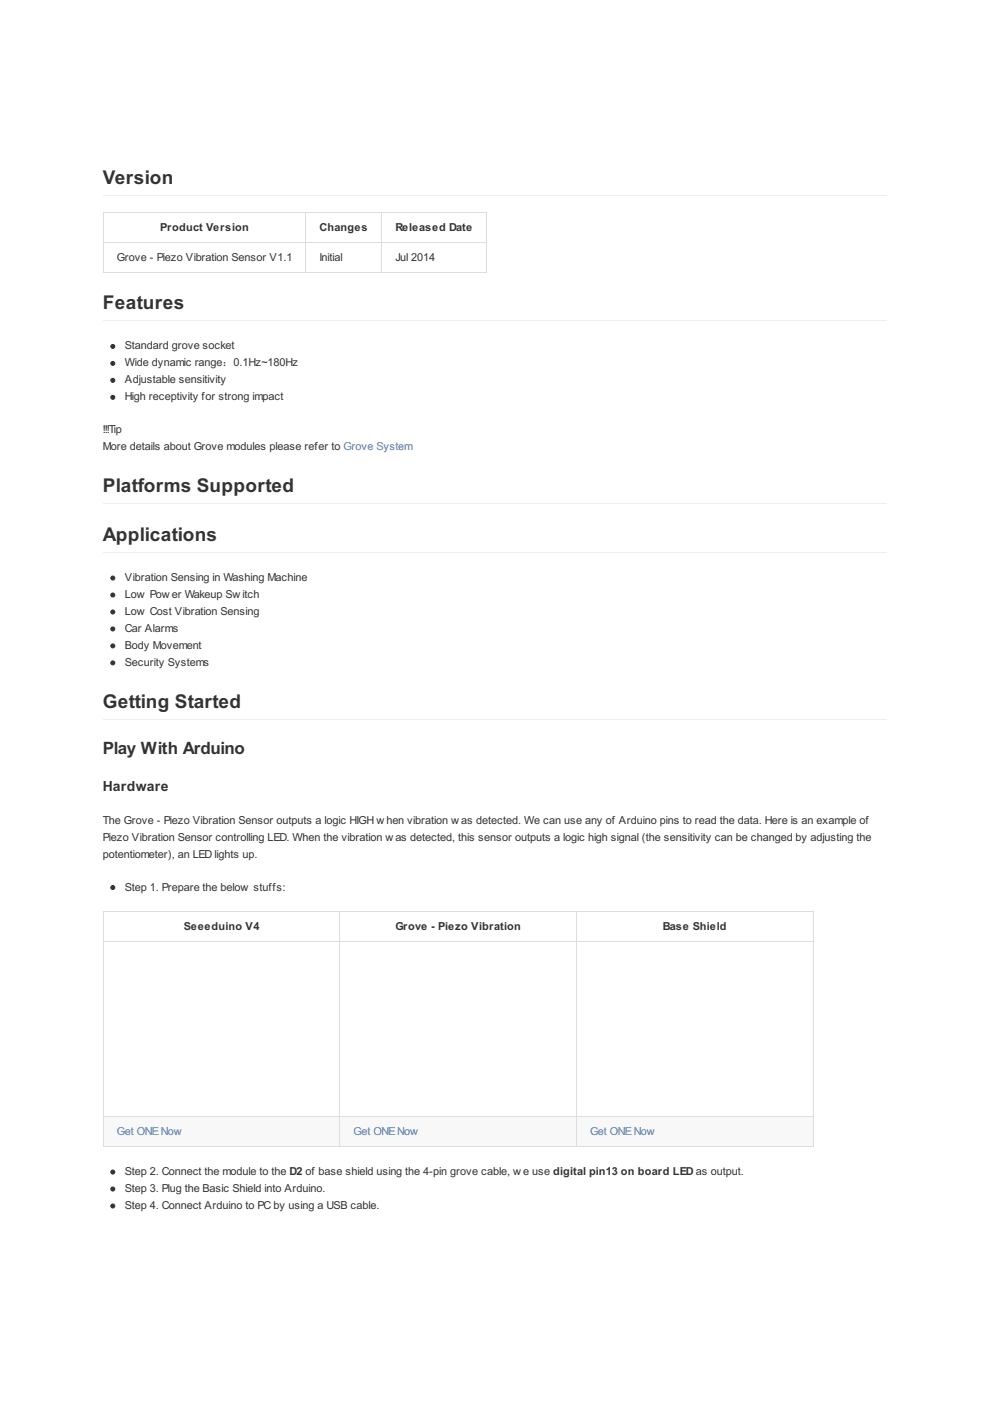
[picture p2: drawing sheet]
<svg xmlns="http://www.w3.org/2000/svg" width="210mm" height="297mm" viewBox="0 0 210 297" stroke-linecap="round" stroke-linejoin="round" font-family="sans-serif">
<defs><g id="words">
<g font-size="4" fill="#333">
<text x="21.8" y="38.9">Version</text>
<text x="21.8" y="65.6">Features</text>
<text x="21.8" y="104.4">Platforms Supported</text>
<text x="21.8" y="114.7">Applications</text>
<text x="21.8" y="150.1">Getting Started</text>
</g>
<text font-size="3.6" fill="#333" x="21.8" y="159.8">Play With Arduino</text>
<text font-size="3" fill="#333" x="21.8" y="167.6">Hardware</text>
<g font-size="2.3" fill="#333">
<text x="34" y="48.9">Product Version</text>
<text x="67.7" y="48.9">Changes</text>
<text x="83.8" y="48.9">Released Date</text>
<text x="24.8" y="55.2">Grove - Piezo Vibration Sensor V1.1</text>
<text x="67.7" y="55.2">Initial</text>
<text x="83.8" y="55.2">Jul 2014</text>
<text x="26.5" y="74.1">Standard grove socket</text>
<text x="26.5" y="77.7">Wide dynamic range：0.1Hz~180Hz</text>
<text x="26.5" y="81.3">Adjustable sensitivity</text>
<text x="26.5" y="84.9">High receptivity for strong impact</text>
<text x="21.8" y="91.9">!!!Tip</text>
<text x="21.8" y="95.5">More details about Grove modules please refer to Grove System</text>
<text x="26.5" y="123.2">Vibration Sensing in Washing Machine</text>
<text x="26.5" y="126.8">Low Pow er Wakeup Sw itch</text>
<text x="26.5" y="130.4">Low Cost Vibration Sensing</text>
<text x="26.5" y="134">Car Alarms</text>
<text x="26.5" y="137.6">Body Movement</text>
<text x="26.5" y="141.2">Security Systems</text>
<text x="21.8" y="174.6">The Grove - Piezo Vibration Sensor outputs a logic HIGH w hen vibration w as detected. We can use any of Arduino pins to read the data. Here is an example of</text>
<text x="21.8" y="178.2">Piezo Vibration Sensor controlling LED. When the vibration w as detected, this sensor outputs a logic high signal (the sensitivity can be changed by adjusting the</text>
<text x="21.8" y="181.8">potentiometer), an LED lights up.</text>
<text x="26.5" y="188.8">Step 1. Prepare the below stuffs:</text>
<text x="38.9" y="197.3">Seeeduino V4</text>
<text x="83.8" y="197.3">Grove - Piezo Vibration</text>
<text x="140.5" y="197.3">Base Shield</text>
<text x="26.5" y="249.1">Step 2. Connect the module to the D2 of base shield using the 4-pin grove cable, w e use digital pin13 on board LED as output.</text>
<text x="26.5" y="252.7">Step 3. Plug the Basic Shield into Arduino.</text>
<text x="26.5" y="256.3">Step 4. Connect Arduino to PC by using a USB cable.</text>
</g>
<g font-size="2.3" fill="#4078c0">
<text x="24.8" y="240.7">Get ONENow</text>
<text x="74.9" y="240.7">Get ONENow</text>
<text x="125.1" y="240.7">Get ONENow</text>
</g>
</g></defs>
<path d="M21.8 41.4h166.2" fill="none" stroke="#eee" stroke-width=".21"/>
<g fill="#fff">
<path d="M21.8 44.9h43v6.3h-43z"/>
<path d="M64.8 44.9h16.1v6.3h-16.1z"/>
<path d="M80.9 44.9h22.2v6.3h-22.2z"/>
<path d="M21.8 51.2h43v6.4h-43z"/>
<path d="M64.8 51.2h16.1v6.4h-16.1z"/>
<path d="M80.9 51.2h22.2v6.4h-22.2z"/>
</g>
<path d="M21.8 51.3h81.5M21.8 57.7h81.5M21.8 45h81.5M21.9 44.9v12.9M64.9 44.9v12.9M81 44.9v12.9M103.2 44.9v12.9" fill="none" stroke="#ddd" stroke-width=".21"/>
<path d="M21.8 68.1h166.2M21.8 106.8h166.2M21.8 117.2h166.2M21.8 152.5h166.2" fill="none" stroke="#eee" stroke-width=".21"/>
<g fill="#fff">
<path d="M21.8 193.3h50.2v6.3h-50.2z"/>
<path d="M72 193.3h50.1v6.3h-50.1z"/>
<path d="M122.1 193.3h50.2v6.3h-50.2z"/>
<path d="M21.8 199.6h50.2v37h-50.2z"/>
<path d="M72 199.6h50.1v37h-50.1z"/>
<path d="M122.1 199.6h50.2v37h-50.2z"/>
</g>
<g fill="#f8f8f8">
<path d="M21.8 236.6h50.2v6.4h-50.2z"/>
<path d="M72 236.6h50.1v6.4h-50.1z"/>
<path d="M122.1 236.6h50.2v6.4h-50.2z"/>
</g>
<path d="M21.8 199.7h150.7M21.8 193.4h150.7M21.9 193.3v49.9M72.1 193.3v49.9M122.2 193.3v49.9M172.4 193.3v49.9M21.8 236.7h150.7M21.8 243.1h150.7" fill="none" stroke="#ddd" stroke-width=".21"/>
<path d="M21.8 20.1h166.2v10h-166.2z" fill="#fff"/>
<g fill="#333" stroke="#333" stroke-width=".21">
<circle cx="23.9" cy="73.4" r=".42"/>
<circle cx="23.9" cy="77" r=".42"/>
<circle cx="23.9" cy="80.6" r=".42"/>
<circle cx="23.9" cy="84.2" r=".42"/>
<circle cx="23.9" cy="122.6" r=".42"/>
<circle cx="23.9" cy="126.2" r=".42"/>
<circle cx="23.9" cy="129.8" r=".42"/>
<circle cx="23.9" cy="133.3" r=".42"/>
<circle cx="23.9" cy="136.9" r=".42"/>
<circle cx="23.9" cy="140.5" r=".42"/>
<circle cx="23.9" cy="188.2" r=".42"/>
</g>
<g fill="#fff">
<path d="M24.8 201.1h44.4v33.2h-44.4z"/>
<path d="M74.9 201.1h44.5v33.2h-44.5z"/>
<path d="M125.1 201.1h44.4v33.2h-44.4z"/>
</g>
<g fill="#333" stroke="#333" stroke-width=".21">
<circle cx="23.9" cy="248.5" r=".42"/>
<circle cx="23.9" cy="252.1" r=".42"/>
<circle cx="23.9" cy="255.7" r=".42"/>
</g>
<use href="#words"/>
</svg>
